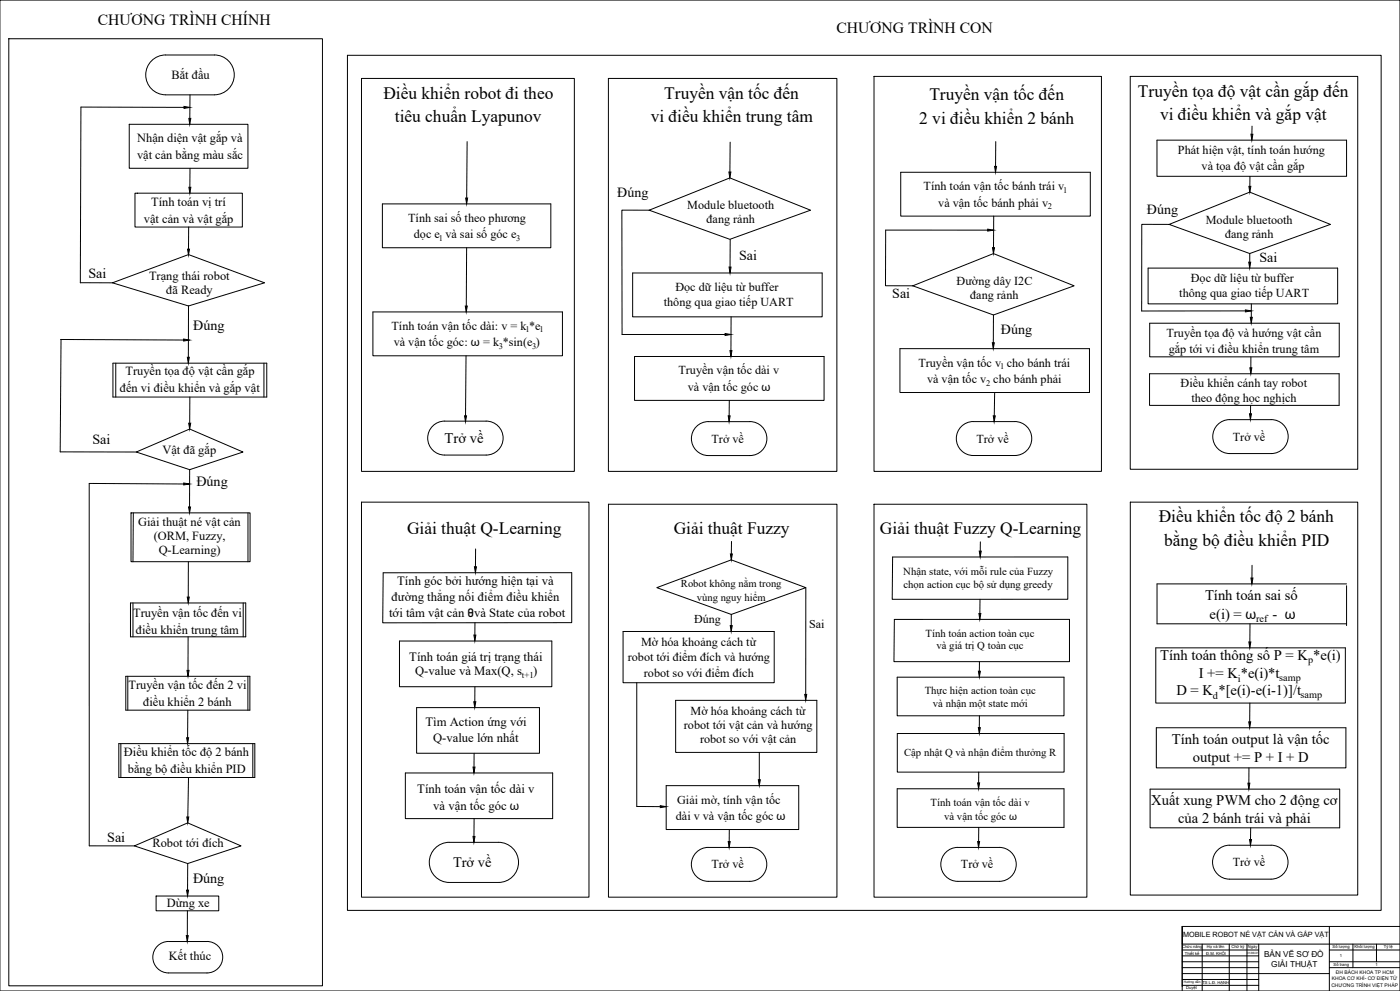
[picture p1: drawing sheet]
<svg xmlns="http://www.w3.org/2000/svg" width="1189mm" height="841mm" viewBox="0 0 1189 841" stroke-linecap="round" stroke-linejoin="round" font-family="sans-serif">
<defs><g id="words">
<g font-size="14.8">
<text x="326" y="84">Điều khiển robot đi theo</text>
<text x="564" y="84">Truyền vận tốc đến</text>
<text x="966" y="82">Truyền tọa độ vật cần gắp đến</text>
<text x="789" y="85">Truyền vận tốc đến</text>
<text x="985" y="102">vi điều khiển và gắp vật</text>
<text x="335" y="103">tiêu chuẩn Lyapunov</text>
<text x="553" y="103">vi điều khiển trung tâm</text>
<text x="781" y="105">2 vi điều khiển 2 bánh</text>
<text x="984" y="443">Điều khiển tốc độ 2 bánh</text>
<text x="346" y="453">Giải thuật Q-Learning</text>
<text x="572" y="453">Giải thuật Fuzzy</text>
<text x="747" y="453">Giải thuật Fuzzy Q-Learning</text>
<text x="989" y="463">bằng bộ điều khiển PID</text>
</g>
<g font-size="13.3">
<text x="83" y="22">CHƯƠNG TRÌNH CHÍNH</text>
<text x="710" y="28">CHƯƠNG TRÌNH CON</text>
</g>
<g font-size="12.4">
<text x="378" y="376">Trở về</text>
<text x="1023" y="510">Tính toán sai số</text>
<text x="1027" y="525">e(i) = ω</text>
<text x="1081" y="525">- ω</text>
<text x="985" y="560">Tính toán thông số P = K *e(i)</text>
<text x="1018" y="576">I += K *e(i)*t</text>
<text x="999" y="590">D = K *[e(i)-e(i-1)]/t</text>
<text x="995" y="632">Tính toán output là vận tốc</text>
<text x="1013" y="647">output += P + I + D</text>
<text x="978" y="683">Xuất xung PWM cho 2 động cơ</text>
<text x="1000" y="698">của 2 bánh trái và phải</text>
</g>
<text font-size="12.2" x="385" y="736">Trở về</text>
<g font-size="12">
<text x="75" y="236">Sai</text>
<text x="164" y="280">Đúng</text>
<text x="78" y="377">Sai</text>
<text x="167" y="413">Đúng</text>
<text x="91" y="714">Sai</text>
<text x="164" y="749">Đúng</text>
</g>
<g font-size="11.9">
<text x="524" y="167">Đúng</text>
<text x="974" y="182">Đúng</text>
<text x="628" y="221">Sai</text>
<text x="1069" y="222">Sai</text>
<text x="758" y="253">Sai</text>
<text x="850" y="284">Đúng</text>
</g>
<g font-size="10.8">
<text x="337" y="497">Tính góc bởi hướng hiện tại và</text>
<text x="333" y="510">đường thẳng nối điểm điều khiển</text>
<text x="330" y="524">tới tâm vật cản θvà State của robot</text>
<text x="348" y="561">Tính toán giá trị trạng thái</text>
<text x="353" y="573">Q-value và Max(Q, s</text>
<text x="453" y="573">)</text>
<text x="361" y="616">Tìm Action ứng với</text>
<text x="368" y="630">Q-value lớn nhất</text>
<text x="354" y="673">Tính toán vận tốc dài v</text>
<text x="368" y="688">và vận tốc góc ω</text>
</g>
<g font-size="10.5">
<text x="146" y="67">Bắt đầu</text>
<text x="117" y="121">Nhận diện vật gắp và</text>
<text x="116" y="135">vật cản bằng màu sắc</text>
<text x="128" y="175">Tính toán vị trí</text>
<text x="122" y="189">vật cản và vật gắp</text>
<text x="127" y="238">Trạng thái robot</text>
<text x="141" y="250">đã Ready</text>
<text x="107" y="319">Truyền tọa độ vật cần gắp</text>
<text x="102" y="333">đến vi điều khiển và gắp vật</text>
<text x="138" y="385">Vật đã gắp</text>
<text x="117" y="446">Giải thuật né vật cản</text>
<text x="131" y="458">(ORM, Fuzzy,</text>
<text x="135" y="471">Q-Learning)</text>
<text x="113" y="524">Truyền vận tốc đến vi</text>
<text x="115" y="538">điều khiển trung tâm</text>
<text x="109" y="585">Truyền vận tốc đến 2 vi</text>
<text x="122" y="599">điều khiển 2 bánh</text>
<text x="105" y="642">Điều khiển tốc độ 2 bánh</text>
<text x="109" y="656">bằng bộ điều khiển PID</text>
<text x="129" y="719">Robot tới đích</text>
<text x="142" y="770">Dừng xe</text>
<text x="143" y="815">Kết thúc</text>
</g>
<g font-size="10.3">
<text x="1000" y="131">Phát hiện vật, tính toán hướng</text>
<text x="1020" y="144">và tọa độ vật cần gắp</text>
<text x="784" y="161">Tính toán vận tốc bánh trái v</text>
<text x="584" y="178">Module bluetooth</text>
<text x="797" y="175">và vận tốc bánh phải v</text>
<text x="347" y="188">Tính sai số theo phương</text>
<text x="600" y="189">đang rảnh</text>
<text x="1024" y="190">Module bluetooth</text>
<text x="351" y="202">dọc e và sai số góc e</text>
<text x="1040" y="202">đang rảnh</text>
<text x="1011" y="239">Đọc dữ liệu từ buffer</text>
<text x="812" y="242">Đường dây I2C</text>
<text x="574" y="247">Đọc dữ liệu từ buffer</text>
<text x="1001" y="252">thông qua giao tiếp UART</text>
<text x="824" y="254">đang rảnh</text>
<text x="564" y="260">thông qua giao tiếp UART</text>
<text x="333" y="280">Tính toán vận tốc dài: v = k *e</text>
<text x="991" y="286">Truyền tọa độ và hướng vật cần</text>
<text x="334" y="294">và vận tốc góc: ω = k *sin(e )</text>
<text x="992" y="300">gắp tới vi điều khiển trung tâm</text>
<text x="780" y="311">Truyền vận tốc v cho bánh trái</text>
<text x="576" y="318">Truyền vận tốc dài v</text>
<text x="787" y="325">và vận tốc v cho bánh phải</text>
<text x="1003" y="328">Điều khiển cánh tay robot</text>
<text x="584" y="332">và vận tốc góc ω</text>
<text x="1012" y="341">theo động học nghịch</text>
<text x="604" y="376">Trở về</text>
<text x="829" y="376">Trở về</text>
<text x="1047" y="374">Trở về</text>
<text x="544" y="548">Mờ hóa khoảng cách từ</text>
<text x="533" y="561">robot tới điểm đích và hướng</text>
<text x="547" y="575">robot so với điểm đích</text>
<text x="586" y="607">Mờ hóa khoảng cách từ</text>
<text x="581" y="619">robot tới vật cản và hướng</text>
<text x="594" y="630">robot so với vật cản</text>
<text x="575" y="682">Giải mờ, tính vận tốc</text>
<text x="574" y="696">dài v và vận tốc góc ω</text>
<text x="604" y="737">Trở về</text>
<text x="816" y="737">Trở về</text>
<text x="1047" y="735">Trở về</text>
</g>
<g font-size="10.2">
<text x="589" y="529">Đúng</text>
<text x="687" y="533">Sai</text>
</g>
<g font-size="9.1">
<text x="767" y="488">Nhận state, với mỗi rule của Fuzzy</text>
<text x="767" y="499">chọn action cục bộ sử dụng greedy</text>
<text x="786" y="541">Tính toán action toàn cục</text>
<text x="795" y="551">và giá trị Q toàn cục</text>
<text x="785" y="589">Thực hiện action toàn cục</text>
<text x="792" y="600">và nhận một state mới</text>
<text x="768" y="642">Cập nhật Q và nhận điểm thưởng R</text>
<text x="790" y="684">Tính toán vận tốc dài v</text>
<text x="802" y="696">và vận tốc góc ω</text>
</g>
<g font-size="9">
<text x="578" y="498">Robot không nằm trong</text>
<text x="592" y="510">vùng nguy hiểm</text>
</g>
<g font-size="8.7">
<text x="1067" y="528">ref</text>
<text x="1111" y="563">p</text>
<text x="1051" y="579">i</text>
<text x="1086" y="578">samp</text>
<text x="1030" y="593">d</text>
<text x="1104" y="593">samp</text>
</g>
<text font-size="7.5" x="443" y="576">t+1</text>
<g font-size="7.2">
<text x="903" y="164">1</text>
<text x="890" y="177">2</text>
<text x="373" y="204">1</text>
<text x="438" y="204">3</text>
<text x="446" y="282">1</text>
<text x="458" y="282">1</text>
<text x="424" y="296">3</text>
<text x="452" y="296">3</text>
<text x="849" y="313">1</text>
<text x="837" y="327">2</text>
</g>
<g font-size="7">
<text x="1073" y="812">BẢN VẼ SƠ ĐỒ</text>
<text x="1080" y="821">GIẢI THUẬT</text>
</g>
<text font-size="6.1" x="1005" y="795">MOBILE ROBOT NÉ VẬT CẢN VÀ GẮP VẬT</text>
<g font-size="4.2">
<text x="1134" y="826">ĐH BÁCH KHOA TP HCM</text>
<text x="1131" y="832">KHOA CƠ KHÍ- CƠ ĐIỆN TỬ</text>
<text x="1131" y="838">CHƯƠNG TRÌNH VIỆT PHÁP</text>
</g>
<g font-size="3.5">
<text x="1004" y="805">Chức năng</text>
<text x="1025" y="805">Họ và tên</text>
<text x="1046" y="805">Chữ ký</text>
<text x="1060" y="805">Ngày</text>
<text x="1132" y="805">Số lượng</text>
<text x="1150" y="805">Khối lượng</text>
<text x="1175" y="805">Tỷ lệ</text>
<text x="1006" y="810">Thiết kế</text>
<text x="1024" y="810">Đ.M. KHÔI</text>
<text x="1138" y="812">1</text>
<text x="1132" y="820">Số trang</text>
<text x="1168" y="820">1</text>
<text x="1007" y="840">Duyệt</text>
<text x="1021" y="835">TS L.Đ. HẠNH</text>
</g>
<text font-size="2.8" x="1005" y="835">Hướng dẫn</text>
<text font-size="2.5" x="1059" y="810">01/06/21</text>
</g></defs>
<!-- layer: 0 -->
<g fill="none" stroke="#000" stroke-width=".85">
<path d="M1004 786h185M1129 786v55M1004 801v36M1004 806h65M1021 801v40M1044 801v40M1059 801v40M1069 801v40M1129 816h60M1129 806h60M1149 801v20M1169 801v15"/>
<path d="M1189 801h-185v-15v55M1069 826h60M1129 821h60M0 841h1189"/>
</g>
<!-- layer: NET MANH -->
<path d="M1004 811h65M1004 816h65M1004 821h65M1004 826h65M1004 831h65M1004 836h65" fill="none" stroke="#000" stroke-width=".85"/>
<!-- layer: Layer1 -->
<path d="M0 0h1189v841" fill="none" stroke="#000" stroke-width=".85"/>
<!-- layer: manh -->
<g fill="none" stroke="#000" stroke-width=".85">
<path d="M7 33h267v804h-267zM182 47a17 17 0 0 1 17 17 17 17 0 0 1-17 16M182 47h-41a17 17 0 0 0-17 17 17 17 0 0 0 17 16l41 1M295 47h878v726h-878zM307 67h181v333h-181zM517 67h194v333h-194zM742 65h193v335h-193zM960 65h193v333h-193zM156 91h-87l-1 149M161 81v19M110 105h101v38h-101zM982 119h161v31h-161z"/>
<path d="M1063 107v7M397 120l-1 48M620 121v25M846 120l-1 21M161 143v16M765 146h161v37h-161zM1061 150v8M115 164h91v29h-91zM325 173h143v37h-143zM551 178l69 25 68-25-68-27-69 27h-23v106h88M160 193v18M839 195h-87v48h23"/>
<path d="M844 183v27M993 190l68 25 69-25-69-27-68 27h-23l-1 74h89M396 210v50M620 203v24M1061 215v8M68 240h27M537 232h161v37h-161zM975 228h161v30h-161zM95 240l65-24 65 24-65 20zM160 260v43M775 243l69-28 68 28-68 24zM1063 258v11"/>
<path d="M317 265h161v37h-161zM621 269v29M844 267v24M976 274h161v29h-161zM51 288l105 1M52 288l-1 95 65 1M764 296h161v37h-161zM96 308h131v29h-131zM98 308v29M224 308v29M396 302l-1 51M539 303h161v37h-161z"/>
<path d="M976 317h161v27h-161zM1062 303v9M161 337v22M619 340v13M845 333l-1 20M378 357a14 14 0 0 0-15 15 14 14 0 0 0 15 14h35a14 14 0 0 0 14-14 14 14 0 0 0-14-15M378 357h35M602 358a14 14 0 0 0-15 14 14 14 0 0 0 15 15h35a14 14 0 0 0 14-15 14 14 0 0 0-14-14M602 358h35M1044 356a14 14 0 0 0-14 15 14 14 0 0 0 14 14h35a14 14 0 0 0 15-14 14 14 0 0 0-15-15M1044 356h36M1062 344v7"/>
<path d="M816 362a14 14 0 0 1 11-4h35a14 14 0 0 1 14 14 14 14 0 0 1-14 15h-35a14 14 0 0 1-14-9 14 14 0 0 1 3-16zM116 384l45-20 45 20-45 15zM161 399v31M156 411l-80-1v308h38M111 435h101v42h-101zM113 435v42M211 435v42M307 426h193v335h-193zM517 428h194v333h-194zM742 428h181v333h-181zM960 426h193v334h-193zM621 460v10"/>
<path d="M832 460v8M160 477v30M404 466v15M758 473h149v36h-149zM1063 480v11M325 486h160v42l-160 1zM558 499l63-24 63 24-63 22zM684 499v90M1143 496h-160v33h160M1143 497v34M111 512h98v28h-98zM113 512v28"/>
<path d="M207 512v28M832 509v12M403 528v11M529 536h128v43h-128zM621 521v10M759 526h149v36h-149zM1061 529v16M160 540v29M339 544h130v39h-130zM981 550h161v47h-161zM107 574h105v29h-105zM109 574v29"/>
<path d="M210 574v29M541 579v105l20 1M762 575h142v32h-142zM832 562v8M403 583v13M574 594h120v45h-120zM1061 597v16M159 603v23M354 601h104v38h-104zM832 607v11M982 618h161v34h-161zM101 631h115v29h-115z"/>
<path d="M103 631v29M215 631v29M403 639v12M645 639v23M762 622h142v33h-142zM160 660l-1 33M344 656h125v39h-125zM831 655v9M1061 652v13M566 667h112v37h-112zM762 669h142v33h-142zM977 670h161v33h-161z"/>
<path d="M403 695l-1 15M114 718l45-20 46 20-46 15zM382 715a17 17 0 0 0-17 17 17 17 0 0 0 17 17M382 715h41a17 17 0 0 1 17 17 17 17 0 0 1-17 17h-41M602 719a14 14 0 0 0-15 15 14 14 0 0 0 15 14h35a14 14 0 0 0 14-14 14 14 0 0 0-14-15M602 719h35M619 704v10M813 719a14 14 0 0 0-14 15 14 14 0 0 0 14 14h36a14 14 0 0 0 14-14 14 14 0 0 0-14-15M813 719h36M831 702v12M1062 703v9M159 733v22"/>
<path d="M1034 722a14 14 0 0 1 10-5h35a14 14 0 0 1 15 15 14 14 0 0 1-15 14h-35a14 14 0 0 1-13-9 14 14 0 0 1 3-15zM133 760h53v13h-53zM159 773v21M134 802l4-2 4-1h34a13 13 0 0 1 13 13 13 13 0 0 1-13 14h-33a13 13 0 0 1-12-9 13 13 0 0 1 3-15z"/>
</g>
<g fill="#000" stroke="#000" stroke-width=".85">
<path d="M156 90l5 1-5 1zM160 100h2l-1 5zM1062 114h2l-1 5zM160 159h2l-1 5zM619 146h2l-1 5zM845 141h1l-1 5zM1061 158h1l-1 5zM395 168h2l-1 5zM839 194l5 1-5 1zM159 211h2l-1 5zM843 210h2l-1 5zM619 227h2l-1 5z"/>
<path d="M1060 222l2 1-1 5zM395 260h2l-1 5zM1058 263l5 1-5 1zM1062 269h1v5zM156 288l5 1h-5zM616 283l5 1-5 1zM620 298h2l-1 5zM843 291h1l-1 5zM159 303h2l-1 5zM1061 312h2l-1 5zM160 359h2l-1 5zM395 353h1l-1 5z"/>
<path d="M618 353h2l-1 5zM843 353h2l-1 5zM1061 351h2l-1 5zM156 410l5 1-5 1zM160 430h2l-1 5zM620 470h2l-1 5zM832 468h1l-1 5zM403 481h2l-1 5zM1062 491h2l-1 5zM159 507h2l-1 5zM402 539h2l-1 5zM620 531h2l-1 5z"/>
<path d="M831 521h2l-1 5zM1061 545h1l-1 5zM159 569h1v5zM831 570h1v5zM402 596h2l-1 5zM683 589h2l-1 5zM831 618h1v4zM1060 613h2l-1 5zM159 626h1l-1 5zM402 651h1l-1 5zM644 662h2l-1 5zM830 664h2l-1 5z"/>
<path d="M1060 665h1v5zM159 693h1l-1 5zM561 684l5 1h-5zM402 710h1l-1 5zM618 714h2l-1 5zM830 714h2l-1 5zM1061 712h2l-1 5zM158 755h2l-1 5zM158 794h2l-1 5z"/>
</g>
<use href="#words"/>
</svg>
